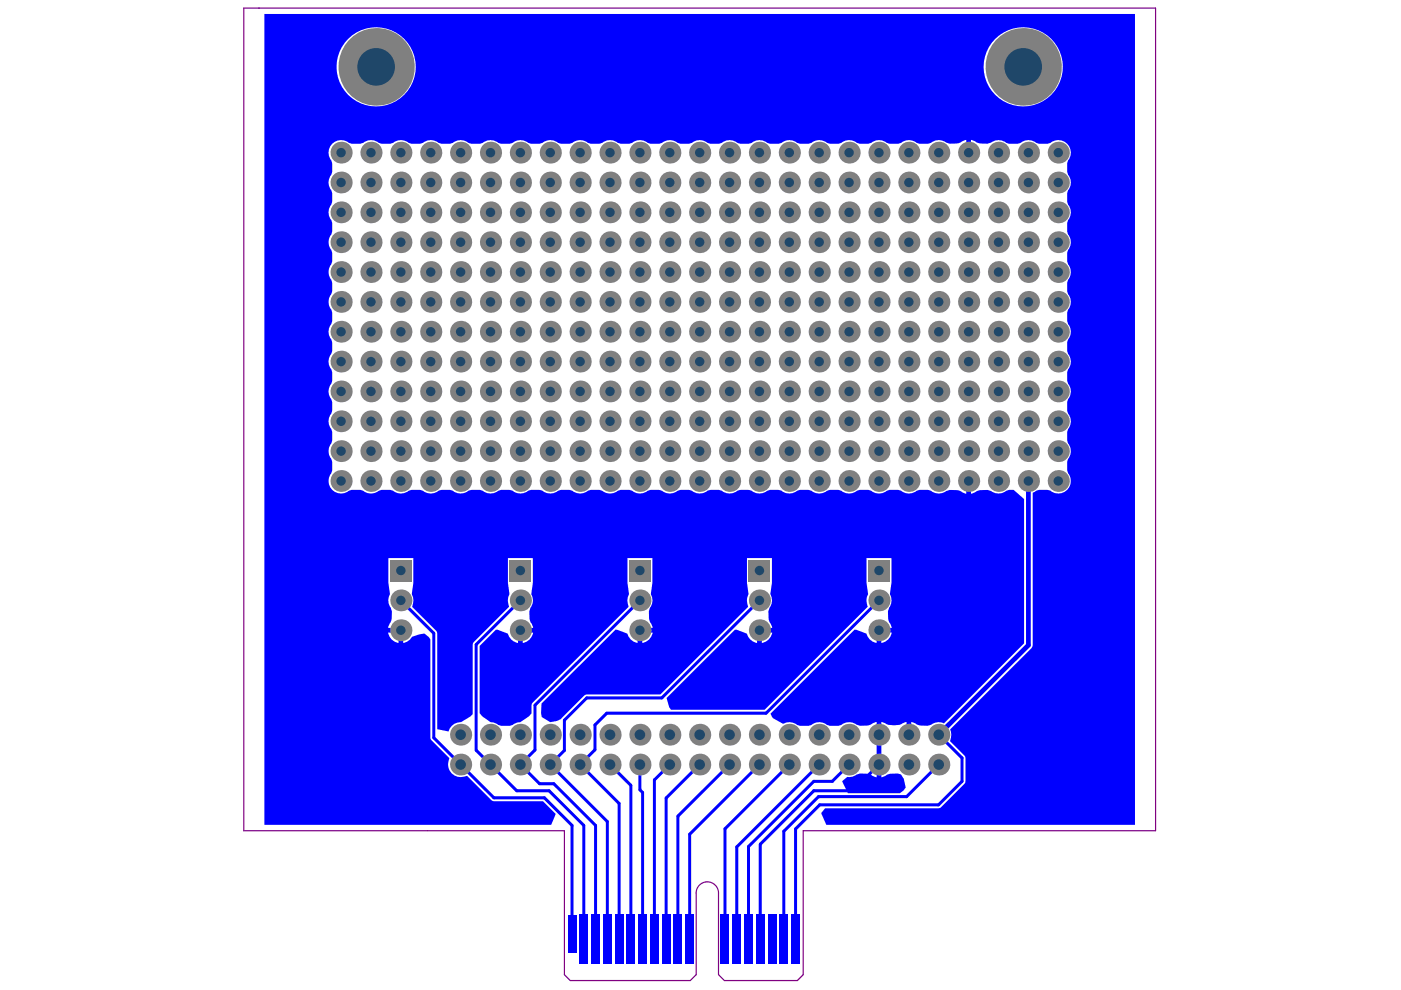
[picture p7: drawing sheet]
<svg xmlns="http://www.w3.org/2000/svg" width="297mm" height="210mm" viewBox="0 0 297 210" stroke-linecap="round" stroke-linejoin="round" font-family="sans-serif">
<g fill="#00f">
<path d="M178.7 165.5l.9-.8a2.4 2.4 0 0 0 2-.5 4.3 4.3 0 0 1 4 .6h.3v-2.7h1v2.7l.8-.3a3.4 3.4 0 0 1 3.3-.3l.6 1 .4 1.8-.4 .6-.8 .6h-11l-1.2-2.5z"/>
<path d="M56.1 3h184.5v171.9h-65.4l-1.1-2.5 .8-1h24.1l.5-.2 4.5-4.5a1.51 1.51 0 0 0 .7-1.8l-.1-4.5-3.2-3.2a3.5 3.5 0 0 0 .1-2.6l16.1-16.1a2.64 2.64 0 0 0 1.4-3.2v-30.8a3.9 3.9 0 0 1 3.7-.4 2.64 2.64 0 0 0 3.6-.2 2.64 2.64 0 0 0 .2-3.6 4.2 4.2 0 0 1 .5-4 2.54 2.54 0 0 0-.5-2.3 4.2 4.2 0 0 1 .5-4 2.54 2.54 0 0 0-.5-2.3 4.2 4.2 0 0 1 .5-4 2.54 2.54 0 0 0-.5-2.3 4.2 4.2 0 0 1 .5-4 2.54 2.54 0 0 0-.5-2.4 4.2 4.2 0 0 1 .5-4 2.54 2.54 0 0 0-.5-2.3 4.2 4.2 0 0 1 .5-4 2.54 2.54 0 0 0-.5-2.3 4.2 4.2 0 0 1 .5-4 2.54 2.54 0 0 0-.5-2.4 4.2 4.2 0 0 1 .5-4 2.54 2.54 0 0 0-.5-2.3 4.2 4.2 0 0 1 .5-4 2.54 2.54 0 0 0-.5-2.3 4.2 4.2 0 0 1 .5-4 2.54 2.54 0 0 0-.5-2.3 4.2 4.2 0 0 1 .5-4 2.65 2.65 0 0 0-1.2-3 2.65 2.65 0 0 0-3.1 .2 4.3 4.3 0 0 1-4-.5 2.55 2.55 0 0 0-2.3 .5 4.3 4.3 0 0 1-4-.5 2.54 2.54 0 0 0-2.2 .4 4.3 4.3 0 0 1-4.1-.5h-.2v2.7h-1v-2.7l-.9 .3a3.8 3.8 0 0 1-4.3-.2 2.55 2.55 0 0 0-2.3 .5 4.3 4.3 0 0 1-4-.5 2.55 2.55 0 0 0-2.3 .5 4.3 4.3 0 0 1-4-.5 2.55 2.55 0 0 0-2.4 .5 4.3 4.3 0 0 1-4-.5 2.55 2.55 0 0 0-2.3 .5 4.3 4.3 0 0 1-4-.5 2.55 2.55 0 0 0-2.3 .5 4.3 4.3 0 0 1-4.1-.5 2.55 2.55 0 0 0-2.3 .5 4.3 4.3 0 0 1-4-.5 2.55 2.55 0 0 0-2.3 .5 4.3 4.3 0 0 1-4-.5 2.55 2.55 0 0 0-2.4 .5 4.3 4.3 0 0 1-4-.5 2.55 2.55 0 0 0-2.3 .5 4.3 4.3 0 0 1-4-.5 2.55 2.55 0 0 0-2.3 .5 4.3 4.3 0 0 1-4-.5 2.55 2.55 0 0 0-2.4 .5 4.3 4.3 0 0 1-4-.5 2.55 2.55 0 0 0-2.3 .5 4.3 4.3 0 0 1-4-.5 2.55 2.55 0 0 0-2.3 .5 4.3 4.3 0 0 1-4-.5 2.55 2.55 0 0 0-2.4 .5 4.3 4.3 0 0 1-4-.5 2.55 2.55 0 0 0-2.3 .5 4.3 4.3 0 0 1-4-.5 2.55 2.55 0 0 0-2.3 .5 4.3 4.3 0 0 1-4-.5 2.55 2.55 0 0 0-2.4 .5 4.3 4.3 0 0 1-4-.5 2.55 2.55 0 0 0-2.3 .5 4.3 4.3 0 0 1-4-.5 2.55 2.55 0 0 0-2.3 .5 4.3 4.3 0 0 1-4.1-.5 2.55 2.55 0 0 0-2.3 .5 4.3 4.3 0 0 1-4-.5 2.65 2.65 0 0 0-2.9 1.1 2.65 2.65 0 0 0 .1 3.1 4.3 4.3 0 0 1-.5 4 2.55 2.55 0 0 0 .5 2.3 4.3 4.3 0 0 1-.5 4 2.55 2.55 0 0 0 .5 2.4 4.3 4.3 0 0 1-.5 4 2.55 2.55 0 0 0 .5 2.3 4.3 4.3 0 0 1-.5 4 2.55 2.55 0 0 0 .5 2.3 4.3 4.3 0 0 1-.5 4 2.55 2.55 0 0 0 .5 2.3 4.3 4.3 0 0 1-.5 4 2.55 2.55 0 0 0 .5 2.4 4.3 4.3 0 0 1-.5 4 2.55 2.55 0 0 0 .5 2.3 4.3 4.3 0 0 1-.5 4 2.55 2.55 0 0 0 .5 2.3 4.3 4.3 0 0 1-.5 4 2.55 2.55 0 0 0 .5 2.4 4.3 4.3 0 0 1-.5 4 2.55 2.55 0 0 0 .5 2.3 4.3 4.3 0 0 1-.5 4 2.65 2.65 0 0 0 1.1 2.9 2.65 2.65 0 0 0 3.2-.1 4.3 4.3 0 0 1 4 .5 2.55 2.55 0 0 0 2.3-.5 4.3 4.3 0 0 1 4 .5 2.55 2.55 0 0 0 2.3-.5 4.3 4.3 0 0 1 4 .5 2.55 2.55 0 0 0 2.4-.5 4.3 4.3 0 0 1 4 .5 2.55 2.55 0 0 0 2.3-.5 4.3 4.3 0 0 1 4 .5 2.55 2.55 0 0 0 2.3-.5 4.3 4.3 0 0 1 4 .5 2.55 2.55 0 0 0 2.4-.5 4.3 4.3 0 0 1 4 .5 2.55 2.55 0 0 0 2.3-.5 4.3 4.3 0 0 1 4 .5 2.55 2.55 0 0 0 2.3-.5 4.3 4.3 0 0 1 4 .5 2.55 2.55 0 0 0 2.4-.5 4.3 4.3 0 0 1 4 .5 2.55 2.55 0 0 0 2.3-.5 4.3 4.3 0 0 1 4 .5 2.55 2.55 0 0 0 2.3-.5 4.3 4.3 0 0 1 4.1 .5 2.55 2.55 0 0 0 2.3-.5 4.3 4.3 0 0 1 4 .5 2.55 2.55 0 0 0 2.3-.5 4.3 4.3 0 0 1 4 .5 2.55 2.55 0 0 0 2.4-.5 4.3 4.3 0 0 1 4 .5 2.55 2.55 0 0 0 2.3-.5 4.3 4.3 0 0 1 4 .5 2.55 2.55 0 0 0 2.3-.5 4.3 4.3 0 0 1 4 .5 2.55 2.55 0 0 0 2.4-.5 4.3 4.3 0 0 1 4 .5 2.55 2.55 0 0 0 2.3-.5 4.3 4.3 0 0 1 4 .5 2.55 2.55 0 0 0 2.3-.5 4.3 4.3 0 0 1 4 .5 2.54 2.54 0 0 0 2.3-.5 4.3 4.3 0 0 1 4.1 .6h.2v-2.7h1v2.7l.9-.3a3.8 3.8 0 0 1 4.2 .2 2.55 2.55 0 0 0 2.3-.5l.7-.2h.9l2.2 1.9v30.6l-17 17-.5-.2a2.46 2.46 0 0 0-2.1 .4 4.3 4.3 0 0 1-4.1-.5h-.2v2.7h-1v-2.7l-1.5 .6-1.2 .1-1.2-.1-1.4-.6v2.7h-1v-2.7h-.3a4.4 4.4 0 0 1-4.9 .1 2.55 2.55 0 0 0-2.3 .5 4.3 4.3 0 0 1-4-.5 2.55 2.55 0 0 0-2.3 .5 4.3 4.3 0 0 1-4.1-.5h-1.3l-.7 .3-2.1-1.2-.5-1 17.8-17.8 2.5 .8a2.71 2.71 0 0 0 2.2 2v-2.7h.5v-.5h2.7l-.3-.9a3.8 3.8 0 0 1 .1-4.2v-1.4l-.2-.6 .3-2.4v-5.3h-5.3v5.3l.4 2.4a3.1 3.1 0 0 0-.1 2.7l-21.9 21.8h-19.8l-.4-.6-.6-1.9 14.5-14.5 2.5 .8 .3 .7a2.64 2.64 0 0 0 1.9 1.3v-2.7h.5v-.5h2.7l-.3-.9a3.8 3.8 0 0 1 .2-4.2l.1-.7-.4-1.3 .4-2.4v-5.3h-5.3v5.3l.3 2.4a3.1 3.1 0 0 0-.1 2.7l-18.6 18.5h-14.9a1.49 1.49 0 0 0-1.7 .8l-4.3 4.2a3.6 3.6 0 0 1-2.5 .9l-1.7-1.1-.2-.8 .1-2 15.7-15.7 2.5 .8 .3 .7a2.64 2.64 0 0 0 1.9 1.3v-2.7h.5v-.5h2.7l-.3-.9a3.8 3.8 0 0 1 .2-4.2v-.7l-.3-1.3 .3-2.4v-5.3h-5.3v5.3l.4 2.4a3.1 3.1 0 0 0-.1 2.7l-20.4 20.3-.2 .5v1.7l-.5 .7-1.9 1.2-.7 .1a4.3 4.3 0 0 1-4.9 0l-.7-.1-1.8-1.2-.5-.7v-14.2l3.4-3.5 2.6 .8a2.71 2.71 0 0 0 2.1 2v-2.7h.5v-.5h2.7l-.3-.9a3.8 3.8 0 0 1 .2-4.2v-1.4l-.3-.6 .4-2.4v-5.3h-5.3v5.3l.3 2.4a3.1 3.1 0 0 0-.1 2.7l-7.6 7.7-.1 15-.5 .5-2 1.2a2.64 2.64 0 0 0-2.6 2l-2.4-.5-.1-20.6-5.2-5.3 .2-.7a2.67 2.67 0 0 0-.3-2l.3-2.4v-5.3h-5.3v5.3l.4 2.4-.3 .6a2.53 2.53 0 0 0 .4 2.2 4.3 4.3 0 0 1-.5 4.1v.2h2.7v.5h.5v2.7l.9-.3 1-1 2.6-.7 .9 .8 .3 .4v20.9a1.19 1.19 0 0 0 .7 1l3.4 3.3-.2 .7a2.74 2.74 0 0 0 1 2.8 2.74 2.74 0 0 0 2.9 .3l5.4 5.3 10.7 .1 2.7 2.7-.9 2.3h-60.8zM208.5 14.2a8.4 8.4 0 0 0 16.8 0 8.4 8.4 0 0 0-16.8 0zM71.4 14.2a8.4 8.4 0 0 0 16.7 0 8.4 8.4 0 0 0-16.7 0zM82.3 134.1a2.66 2.66 0 0 0 2.2 2.2v-2.2zM186.9 134.1v2.2a2.66 2.66 0 0 0 2.2-2.2zM161.5 134.1v2.2a2.66 2.66 0 0 0 2.2-2.2zM136.2 134.1v2.2a2.66 2.66 0 0 0 2.2-2.2zM110.8 134.1v2.2a2.66 2.66 0 0 0 2.2-2.2z"/>
</g>
<g fill="none" stroke="#00f" stroke-width=".64">
<path d="M85 127.3l7 7v22.1l12.7 12.8h10.7l5.9 5.8v22.9M110.3 127.3l-9.3 9.4v22.4l8.6 8.6h6.8l7.4 7.3v24.2M135.7 127.3l-22.3 22.2v9.5l-3.1 3.1 4.1 4.1h3l8.9 8.8v24.2M161 127.3l-20.7 20.7h-15.9l-4.7 4.7v6.4l-3 3 12.1 12.1v25M186.4 127.3l-24 23.9h-33.8l-2.5 2.5v5.3l-3.1 3.1 8.3 8.3v28.8M199 155.8l5 4.9v5l-5 5h-25.2l-5.1 5.1v23.4M129.3 162.1l4.5 4.4v32.7M135.7 162.1v5.4l.5 .5v31.2M142 162.1l-3.3 3.3v33.8M148.3 162.1l-7.1 7.1v30M154.7 162.1l-11 10.9v26.2M161 162.1l-14.8 14.8v22.3"/>
<path d="M167.4 162.1l-13.7 13.6v23.5M173.7 162.1l-17.5 17.5v19.6M180 162.1l-3.5 3.6h-4l-13.8 13.8v19.7M186.4 162.1l-5.6 5.6h-8.3l-11.3 11.3v20.2M199 162.1l-6.8 6.8h-18.7l-7.3 7.4v22.9"/>
</g>
<path d="M218 102v34.8l-19 19M186.4 155.8v6.3" fill="none" stroke="#00f" stroke-width="1"/>
<circle cx="72.3" cy="95.7" r="2.28" fill="#808080"/>
<circle cx="72.3" cy="95.7" r="1" fill="#1f4769"/>
<circle cx="78.7" cy="95.7" r="2.28" fill="#808080"/>
<circle cx="78.7" cy="95.7" r="1" fill="#1f4769"/>
<circle cx="78.7" cy="102" r="2.28" fill="#808080"/>
<circle cx="78.7" cy="102" r="1" fill="#1f4769"/>
<circle cx="72.3" cy="102" r="2.28" fill="#808080"/>
<circle cx="72.3" cy="102" r="1" fill="#1f4769"/>
<circle cx="72.3" cy="83" r="2.28" fill="#808080"/>
<circle cx="72.3" cy="83" r="1" fill="#1f4769"/>
<circle cx="78.7" cy="83" r="2.28" fill="#808080"/>
<circle cx="78.7" cy="83" r="1" fill="#1f4769"/>
<circle cx="78.7" cy="76.7" r="2.28" fill="#808080"/>
<circle cx="78.7" cy="76.7" r="1" fill="#1f4769"/>
<circle cx="72.3" cy="76.7" r="2.28" fill="#808080"/>
<circle cx="72.3" cy="76.7" r="1" fill="#1f4769"/>
<circle cx="72.3" cy="64" r="2.28" fill="#808080"/>
<circle cx="72.3" cy="64" r="1" fill="#1f4769"/>
<circle cx="78.7" cy="64" r="2.28" fill="#808080"/>
<circle cx="78.7" cy="64" r="1" fill="#1f4769"/>
<circle cx="78.7" cy="57.7" r="2.28" fill="#808080"/>
<circle cx="78.7" cy="57.7" r="1" fill="#1f4769"/>
<circle cx="72.3" cy="57.7" r="2.28" fill="#808080"/>
<circle cx="72.3" cy="57.7" r="1" fill="#1f4769"/>
<circle cx="72.3" cy="38.7" r="2.28" fill="#808080"/>
<circle cx="72.3" cy="38.7" r="1" fill="#1f4769"/>
<circle cx="78.7" cy="38.7" r="2.28" fill="#808080"/>
<circle cx="78.7" cy="38.7" r="1" fill="#1f4769"/>
<circle cx="78.7" cy="45" r="2.28" fill="#808080"/>
<circle cx="78.7" cy="45" r="1" fill="#1f4769"/>
<circle cx="72.3" cy="45" r="2.28" fill="#808080"/>
<circle cx="72.3" cy="45" r="1" fill="#1f4769"/>
<circle cx="97.7" cy="162.1" r="2.28" fill="#808080"/>
<circle cx="97.7" cy="162.1" r="1.12" fill="#1f4769"/>
<circle cx="97.7" cy="155.8" r="2.28" fill="#808080"/>
<circle cx="97.7" cy="155.8" r="1.12" fill="#1f4769"/>
<circle cx="97.7" cy="95.7" r="2.28" fill="#808080"/>
<circle cx="97.7" cy="95.7" r="1" fill="#1f4769"/>
<circle cx="91.3" cy="95.7" r="2.28" fill="#808080"/>
<circle cx="91.3" cy="95.7" r="1" fill="#1f4769"/>
<circle cx="91.3" cy="102" r="2.28" fill="#808080"/>
<circle cx="91.3" cy="102" r="1" fill="#1f4769"/>
<circle cx="97.7" cy="102" r="2.28" fill="#808080"/>
<circle cx="97.7" cy="102" r="1" fill="#1f4769"/>
<circle cx="91.3" cy="83" r="2.28" fill="#808080"/>
<circle cx="91.3" cy="83" r="1" fill="#1f4769"/>
<circle cx="97.7" cy="83" r="2.28" fill="#808080"/>
<circle cx="97.7" cy="83" r="1" fill="#1f4769"/>
<circle cx="97.7" cy="76.7" r="2.28" fill="#808080"/>
<circle cx="97.7" cy="76.7" r="1" fill="#1f4769"/>
<circle cx="91.3" cy="76.7" r="2.28" fill="#808080"/>
<circle cx="91.3" cy="76.7" r="1" fill="#1f4769"/>
<circle cx="91.3" cy="64" r="2.28" fill="#808080"/>
<circle cx="91.3" cy="64" r="1" fill="#1f4769"/>
<circle cx="97.7" cy="64" r="2.28" fill="#808080"/>
<circle cx="97.7" cy="64" r="1" fill="#1f4769"/>
<circle cx="97.7" cy="57.7" r="2.28" fill="#808080"/>
<circle cx="97.7" cy="57.7" r="1" fill="#1f4769"/>
<circle cx="91.3" cy="57.7" r="2.28" fill="#808080"/>
<circle cx="91.3" cy="57.7" r="1" fill="#1f4769"/>
<circle cx="91.3" cy="38.7" r="2.28" fill="#808080"/>
<circle cx="91.3" cy="38.7" r="1" fill="#1f4769"/>
<circle cx="97.7" cy="38.7" r="2.28" fill="#808080"/>
<circle cx="97.7" cy="38.7" r="1" fill="#1f4769"/>
<circle cx="97.7" cy="45" r="2.28" fill="#808080"/>
<circle cx="97.7" cy="45" r="1" fill="#1f4769"/>
<circle cx="91.3" cy="45" r="2.28" fill="#808080"/>
<circle cx="91.3" cy="45" r="1" fill="#1f4769"/>
<circle cx="110.3" cy="162.1" r="2.28" fill="#808080"/>
<circle cx="110.3" cy="162.1" r="1.12" fill="#1f4769"/>
<circle cx="110.3" cy="155.8" r="2.28" fill="#808080"/>
<circle cx="110.3" cy="155.8" r="1.12" fill="#1f4769"/>
<circle cx="116.7" cy="162.1" r="2.28" fill="#808080"/>
<circle cx="116.7" cy="162.1" r="1.12" fill="#1f4769"/>
<circle cx="116.7" cy="155.8" r="2.28" fill="#808080"/>
<circle cx="116.7" cy="155.8" r="1.12" fill="#1f4769"/>
<path d="M108.1 118.7h4.5v4.5h-4.5z" fill-rule="evenodd" fill="#808080"/>
<circle cx="110.3" cy="121" r="1" fill="#1f4769"/>
<circle cx="116.7" cy="95.7" r="2.28" fill="#808080"/>
<circle cx="116.7" cy="95.7" r="1" fill="#1f4769"/>
<circle cx="110.3" cy="95.7" r="2.28" fill="#808080"/>
<circle cx="110.3" cy="95.7" r="1" fill="#1f4769"/>
<circle cx="110.3" cy="102" r="2.28" fill="#808080"/>
<circle cx="110.3" cy="102" r="1" fill="#1f4769"/>
<circle cx="116.7" cy="102" r="2.28" fill="#808080"/>
<circle cx="116.7" cy="102" r="1" fill="#1f4769"/>
<circle cx="110.3" cy="83" r="2.28" fill="#808080"/>
<circle cx="110.3" cy="83" r="1" fill="#1f4769"/>
<circle cx="116.7" cy="83" r="2.28" fill="#808080"/>
<circle cx="116.7" cy="83" r="1" fill="#1f4769"/>
<circle cx="116.7" cy="76.7" r="2.28" fill="#808080"/>
<circle cx="116.7" cy="76.7" r="1" fill="#1f4769"/>
<circle cx="110.3" cy="76.7" r="2.28" fill="#808080"/>
<circle cx="110.3" cy="76.7" r="1" fill="#1f4769"/>
<circle cx="110.3" cy="64" r="2.28" fill="#808080"/>
<circle cx="110.3" cy="64" r="1" fill="#1f4769"/>
<circle cx="116.7" cy="64" r="2.28" fill="#808080"/>
<circle cx="116.7" cy="64" r="1" fill="#1f4769"/>
<circle cx="116.7" cy="57.7" r="2.28" fill="#808080"/>
<circle cx="116.7" cy="57.7" r="1" fill="#1f4769"/>
<circle cx="110.3" cy="57.7" r="2.28" fill="#808080"/>
<circle cx="110.3" cy="57.7" r="1" fill="#1f4769"/>
<circle cx="116.7" cy="38.7" r="2.28" fill="#808080"/>
<circle cx="116.7" cy="38.7" r="1" fill="#1f4769"/>
<circle cx="110.3" cy="38.7" r="2.28" fill="#808080"/>
<circle cx="110.3" cy="38.7" r="1" fill="#1f4769"/>
<circle cx="116.7" cy="45" r="2.28" fill="#808080"/>
<circle cx="116.7" cy="45" r="1" fill="#1f4769"/>
<circle cx="110.3" cy="45" r="2.28" fill="#808080"/>
<circle cx="110.3" cy="45" r="1" fill="#1f4769"/>
<circle cx="129.3" cy="162.1" r="2.28" fill="#808080"/>
<circle cx="129.3" cy="162.1" r="1.12" fill="#1f4769"/>
<circle cx="129.3" cy="155.8" r="2.28" fill="#808080"/>
<circle cx="129.3" cy="155.8" r="1.12" fill="#1f4769"/>
<circle cx="135.7" cy="162.1" r="2.28" fill="#808080"/>
<circle cx="135.7" cy="162.1" r="1.12" fill="#1f4769"/>
<circle cx="135.7" cy="155.8" r="2.28" fill="#808080"/>
<circle cx="135.7" cy="155.8" r="1.12" fill="#1f4769"/>
<circle cx="142" cy="162.1" r="2.28" fill="#808080"/>
<circle cx="142" cy="162.1" r="1.12" fill="#1f4769"/>
<circle cx="142" cy="155.8" r="2.28" fill="#808080"/>
<circle cx="142" cy="155.8" r="1.12" fill="#1f4769"/>
<path d="M133.4 118.7h4.5v4.5h-4.5z" fill-rule="evenodd" fill="#808080"/>
<circle cx="135.7" cy="121" r="1" fill="#1f4769"/>
<circle cx="142" cy="95.7" r="2.28" fill="#808080"/>
<circle cx="142" cy="95.7" r="1" fill="#1f4769"/>
<circle cx="135.7" cy="95.7" r="2.28" fill="#808080"/>
<circle cx="135.7" cy="95.7" r="1" fill="#1f4769"/>
<circle cx="129.3" cy="95.7" r="2.28" fill="#808080"/>
<circle cx="129.3" cy="95.7" r="1" fill="#1f4769"/>
<circle cx="129.3" cy="102" r="2.28" fill="#808080"/>
<circle cx="129.3" cy="102" r="1" fill="#1f4769"/>
<circle cx="135.7" cy="102" r="2.28" fill="#808080"/>
<circle cx="135.7" cy="102" r="1" fill="#1f4769"/>
<circle cx="142" cy="102" r="2.28" fill="#808080"/>
<circle cx="142" cy="102" r="1" fill="#1f4769"/>
<circle cx="129.3" cy="83" r="2.28" fill="#808080"/>
<circle cx="129.3" cy="83" r="1" fill="#1f4769"/>
<circle cx="135.7" cy="83" r="2.28" fill="#808080"/>
<circle cx="135.7" cy="83" r="1" fill="#1f4769"/>
<circle cx="142" cy="83" r="2.28" fill="#808080"/>
<circle cx="142" cy="83" r="1" fill="#1f4769"/>
<circle cx="142" cy="76.7" r="2.28" fill="#808080"/>
<circle cx="142" cy="76.7" r="1" fill="#1f4769"/>
<circle cx="135.7" cy="76.7" r="2.28" fill="#808080"/>
<circle cx="135.7" cy="76.7" r="1" fill="#1f4769"/>
<circle cx="129.3" cy="76.7" r="2.28" fill="#808080"/>
<circle cx="129.3" cy="76.7" r="1" fill="#1f4769"/>
<circle cx="129.3" cy="64" r="2.28" fill="#808080"/>
<circle cx="129.3" cy="64" r="1" fill="#1f4769"/>
<circle cx="135.7" cy="64" r="2.28" fill="#808080"/>
<circle cx="135.7" cy="64" r="1" fill="#1f4769"/>
<circle cx="142" cy="64" r="2.28" fill="#808080"/>
<circle cx="142" cy="64" r="1" fill="#1f4769"/>
<circle cx="142" cy="57.7" r="2.28" fill="#808080"/>
<circle cx="142" cy="57.7" r="1" fill="#1f4769"/>
<circle cx="135.7" cy="57.7" r="2.28" fill="#808080"/>
<circle cx="135.7" cy="57.7" r="1" fill="#1f4769"/>
<circle cx="129.3" cy="57.7" r="2.28" fill="#808080"/>
<circle cx="129.3" cy="57.7" r="1" fill="#1f4769"/>
<circle cx="142" cy="38.7" r="2.28" fill="#808080"/>
<circle cx="142" cy="38.7" r="1" fill="#1f4769"/>
<circle cx="135.7" cy="38.7" r="2.28" fill="#808080"/>
<circle cx="135.7" cy="38.7" r="1" fill="#1f4769"/>
<circle cx="129.3" cy="38.7" r="2.28" fill="#808080"/>
<circle cx="129.3" cy="38.7" r="1" fill="#1f4769"/>
<circle cx="142" cy="45" r="2.28" fill="#808080"/>
<circle cx="142" cy="45" r="1" fill="#1f4769"/>
<circle cx="135.7" cy="45" r="2.28" fill="#808080"/>
<circle cx="135.7" cy="45" r="1" fill="#1f4769"/>
<circle cx="129.3" cy="45" r="2.28" fill="#808080"/>
<circle cx="129.3" cy="45" r="1" fill="#1f4769"/>
<circle cx="154.7" cy="162.1" r="2.28" fill="#808080"/>
<circle cx="154.7" cy="162.1" r="1.12" fill="#1f4769"/>
<circle cx="154.7" cy="155.8" r="2.28" fill="#808080"/>
<circle cx="154.7" cy="155.8" r="1.12" fill="#1f4769"/>
<circle cx="161" cy="162.1" r="2.28" fill="#808080"/>
<circle cx="161" cy="162.1" r="1.12" fill="#1f4769"/>
<circle cx="161" cy="155.8" r="2.28" fill="#808080"/>
<circle cx="161" cy="155.8" r="1.12" fill="#1f4769"/>
<path d="M158.8 118.7h4.5v4.5h-4.5z" fill-rule="evenodd" fill="#808080"/>
<circle cx="161" cy="121" r="1" fill="#1f4769"/>
<circle cx="161" cy="95.7" r="2.28" fill="#808080"/>
<circle cx="161" cy="95.7" r="1" fill="#1f4769"/>
<circle cx="154.7" cy="95.7" r="2.28" fill="#808080"/>
<circle cx="154.7" cy="95.7" r="1" fill="#1f4769"/>
<circle cx="154.7" cy="102" r="2.28" fill="#808080"/>
<circle cx="154.7" cy="102" r="1" fill="#1f4769"/>
<circle cx="161" cy="102" r="2.28" fill="#808080"/>
<circle cx="161" cy="102" r="1" fill="#1f4769"/>
<circle cx="154.7" cy="83" r="2.28" fill="#808080"/>
<circle cx="154.7" cy="83" r="1" fill="#1f4769"/>
<circle cx="161" cy="83" r="2.28" fill="#808080"/>
<circle cx="161" cy="83" r="1" fill="#1f4769"/>
<circle cx="161" cy="76.7" r="2.28" fill="#808080"/>
<circle cx="161" cy="76.7" r="1" fill="#1f4769"/>
<circle cx="154.7" cy="76.7" r="2.28" fill="#808080"/>
<circle cx="154.7" cy="76.7" r="1" fill="#1f4769"/>
<circle cx="154.7" cy="64" r="2.28" fill="#808080"/>
<circle cx="154.7" cy="64" r="1" fill="#1f4769"/>
<circle cx="161" cy="64" r="2.28" fill="#808080"/>
<circle cx="161" cy="64" r="1" fill="#1f4769"/>
<circle cx="161" cy="57.7" r="2.28" fill="#808080"/>
<circle cx="161" cy="57.7" r="1" fill="#1f4769"/>
<circle cx="154.7" cy="57.7" r="2.28" fill="#808080"/>
<circle cx="154.7" cy="57.7" r="1" fill="#1f4769"/>
<circle cx="161" cy="38.7" r="2.28" fill="#808080"/>
<circle cx="161" cy="38.7" r="1" fill="#1f4769"/>
<circle cx="154.7" cy="38.7" r="2.28" fill="#808080"/>
<circle cx="154.7" cy="38.7" r="1" fill="#1f4769"/>
<circle cx="161" cy="45" r="2.28" fill="#808080"/>
<circle cx="161" cy="45" r="1" fill="#1f4769"/>
<circle cx="154.7" cy="45" r="2.28" fill="#808080"/>
<circle cx="154.7" cy="45" r="1" fill="#1f4769"/>
<circle cx="173.7" cy="162.1" r="2.28" fill="#808080"/>
<circle cx="173.7" cy="162.1" r="1.12" fill="#1f4769"/>
<circle cx="173.7" cy="155.8" r="2.28" fill="#808080"/>
<circle cx="173.7" cy="155.8" r="1.12" fill="#1f4769"/>
<circle cx="180" cy="162.1" r="2.28" fill="#808080"/>
<circle cx="180" cy="162.1" r="1.12" fill="#1f4769"/>
<circle cx="180" cy="155.8" r="2.28" fill="#808080"/>
<circle cx="180" cy="155.8" r="1.12" fill="#1f4769"/>
<circle cx="173.7" cy="95.7" r="2.28" fill="#808080"/>
<circle cx="173.7" cy="95.7" r="1" fill="#1f4769"/>
<circle cx="180" cy="95.7" r="2.28" fill="#808080"/>
<circle cx="180" cy="95.7" r="1" fill="#1f4769"/>
<circle cx="180" cy="102" r="2.28" fill="#808080"/>
<circle cx="180" cy="102" r="1" fill="#1f4769"/>
<circle cx="173.7" cy="102" r="2.28" fill="#808080"/>
<circle cx="173.7" cy="102" r="1" fill="#1f4769"/>
<circle cx="173.7" cy="83" r="2.28" fill="#808080"/>
<circle cx="173.7" cy="83" r="1" fill="#1f4769"/>
<circle cx="180" cy="83" r="2.28" fill="#808080"/>
<circle cx="180" cy="83" r="1" fill="#1f4769"/>
<circle cx="180" cy="76.7" r="2.28" fill="#808080"/>
<circle cx="180" cy="76.7" r="1" fill="#1f4769"/>
<circle cx="173.7" cy="76.7" r="2.28" fill="#808080"/>
<circle cx="173.7" cy="76.7" r="1" fill="#1f4769"/>
<circle cx="173.7" cy="64" r="2.28" fill="#808080"/>
<circle cx="173.7" cy="64" r="1" fill="#1f4769"/>
<circle cx="180" cy="64" r="2.28" fill="#808080"/>
<circle cx="180" cy="64" r="1" fill="#1f4769"/>
<circle cx="180" cy="57.7" r="2.28" fill="#808080"/>
<circle cx="180" cy="57.7" r="1" fill="#1f4769"/>
<circle cx="173.7" cy="57.7" r="2.28" fill="#808080"/>
<circle cx="173.7" cy="57.7" r="1" fill="#1f4769"/>
<circle cx="180" cy="38.7" r="2.28" fill="#808080"/>
<circle cx="180" cy="38.7" r="1" fill="#1f4769"/>
<circle cx="173.7" cy="38.7" r="2.28" fill="#808080"/>
<circle cx="173.7" cy="38.7" r="1" fill="#1f4769"/>
<circle cx="180" cy="45" r="2.28" fill="#808080"/>
<circle cx="180" cy="45" r="1" fill="#1f4769"/>
<circle cx="173.7" cy="45" r="2.28" fill="#808080"/>
<circle cx="173.7" cy="45" r="1" fill="#1f4769"/>
<circle cx="192.7" cy="162.1" r="2.28" fill="#808080"/>
<circle cx="192.7" cy="162.1" r="1.12" fill="#1f4769"/>
<circle cx="192.7" cy="155.8" r="2.28" fill="#808080"/>
<circle cx="192.7" cy="155.8" r="1.12" fill="#1f4769"/>
<circle cx="199" cy="162.1" r="2.28" fill="#808080"/>
<circle cx="199" cy="162.1" r="1.12" fill="#1f4769"/>
<circle cx="199" cy="155.8" r="2.28" fill="#808080"/>
<circle cx="199" cy="155.8" r="1.12" fill="#1f4769"/>
<circle cx="192.7" cy="95.7" r="2.28" fill="#808080"/>
<circle cx="192.7" cy="95.7" r="1" fill="#1f4769"/>
<circle cx="199" cy="95.7" r="2.28" fill="#808080"/>
<circle cx="199" cy="95.7" r="1" fill="#1f4769"/>
<circle cx="199" cy="102" r="2.28" fill="#808080"/>
<circle cx="199" cy="102" r="1" fill="#1f4769"/>
<circle cx="192.7" cy="102" r="2.28" fill="#808080"/>
<circle cx="192.7" cy="102" r="1" fill="#1f4769"/>
<circle cx="192.7" cy="83" r="2.28" fill="#808080"/>
<circle cx="192.7" cy="83" r="1" fill="#1f4769"/>
<circle cx="199" cy="83" r="2.28" fill="#808080"/>
<circle cx="199" cy="83" r="1" fill="#1f4769"/>
<circle cx="199" cy="76.7" r="2.28" fill="#808080"/>
<circle cx="199" cy="76.7" r="1" fill="#1f4769"/>
<circle cx="192.7" cy="76.7" r="2.28" fill="#808080"/>
<circle cx="192.7" cy="76.7" r="1" fill="#1f4769"/>
<circle cx="192.7" cy="64" r="2.28" fill="#808080"/>
<circle cx="192.7" cy="64" r="1" fill="#1f4769"/>
<circle cx="199" cy="64" r="2.28" fill="#808080"/>
<circle cx="199" cy="64" r="1" fill="#1f4769"/>
<circle cx="199" cy="57.7" r="2.28" fill="#808080"/>
<circle cx="199" cy="57.7" r="1" fill="#1f4769"/>
<circle cx="192.7" cy="57.7" r="2.28" fill="#808080"/>
<circle cx="192.7" cy="57.7" r="1" fill="#1f4769"/>
<circle cx="199" cy="38.7" r="2.28" fill="#808080"/>
<circle cx="199" cy="38.7" r="1" fill="#1f4769"/>
<circle cx="192.7" cy="38.7" r="2.28" fill="#808080"/>
<circle cx="192.7" cy="38.7" r="1" fill="#1f4769"/>
<circle cx="199" cy="45" r="2.28" fill="#808080"/>
<circle cx="199" cy="45" r="1" fill="#1f4769"/>
<circle cx="192.7" cy="45" r="2.28" fill="#808080"/>
<circle cx="192.7" cy="45" r="1" fill="#1f4769"/>
<circle cx="218" cy="95.7" r="2.28" fill="#808080"/>
<circle cx="218" cy="95.7" r="1" fill="#1f4769"/>
<circle cx="218" cy="102" r="2.28" fill="#808080"/>
<circle cx="218" cy="102" r="1" fill="#1f4769"/>
<circle cx="211.7" cy="102" r="2.28" fill="#808080"/>
<circle cx="211.7" cy="102" r="1" fill="#1f4769"/>
<circle cx="211.7" cy="95.7" r="2.28" fill="#808080"/>
<circle cx="211.7" cy="95.7" r="1" fill="#1f4769"/>
<circle cx="218" cy="76.7" r="2.28" fill="#808080"/>
<circle cx="218" cy="76.7" r="1" fill="#1f4769"/>
<circle cx="218" cy="83" r="2.28" fill="#808080"/>
<circle cx="218" cy="83" r="1" fill="#1f4769"/>
<circle cx="211.7" cy="83" r="2.28" fill="#808080"/>
<circle cx="211.7" cy="83" r="1" fill="#1f4769"/>
<circle cx="211.7" cy="76.7" r="2.28" fill="#808080"/>
<circle cx="211.7" cy="76.7" r="1" fill="#1f4769"/>
<circle cx="218" cy="57.7" r="2.28" fill="#808080"/>
<circle cx="218" cy="57.7" r="1" fill="#1f4769"/>
<circle cx="218" cy="64" r="2.28" fill="#808080"/>
<circle cx="218" cy="64" r="1" fill="#1f4769"/>
<circle cx="211.7" cy="64" r="2.28" fill="#808080"/>
<circle cx="211.7" cy="64" r="1" fill="#1f4769"/>
<circle cx="211.7" cy="57.7" r="2.28" fill="#808080"/>
<circle cx="211.7" cy="57.7" r="1" fill="#1f4769"/>
<circle cx="218" cy="38.7" r="2.28" fill="#808080"/>
<circle cx="218" cy="38.7" r="1" fill="#1f4769"/>
<circle cx="218" cy="45" r="2.28" fill="#808080"/>
<circle cx="218" cy="45" r="1" fill="#1f4769"/>
<circle cx="211.7" cy="45" r="2.28" fill="#808080"/>
<circle cx="211.7" cy="45" r="1" fill="#1f4769"/>
<circle cx="211.7" cy="38.7" r="2.28" fill="#808080"/>
<circle cx="211.7" cy="38.7" r="1" fill="#1f4769"/>
<circle cx="72.3" cy="70.3" r="2.28" fill="#808080"/>
<circle cx="72.3" cy="70.3" r="1" fill="#1f4769"/>
<circle cx="78.7" cy="70.3" r="2.28" fill="#808080"/>
<circle cx="78.7" cy="70.3" r="1" fill="#1f4769"/>
<circle cx="78.7" cy="51.4" r="2.28" fill="#808080"/>
<circle cx="78.7" cy="51.4" r="1" fill="#1f4769"/>
<circle cx="72.3" cy="51.4" r="2.28" fill="#808080"/>
<circle cx="72.3" cy="51.4" r="1" fill="#1f4769"/>
<circle cx="72.3" cy="89.3" r="2.28" fill="#808080"/>
<circle cx="72.3" cy="89.3" r="1" fill="#1f4769"/>
<circle cx="78.7" cy="89.3" r="2.28" fill="#808080"/>
<circle cx="78.7" cy="89.3" r="1" fill="#1f4769"/>
<circle cx="78.7" cy="32.4" r="2.28" fill="#808080"/>
<circle cx="78.7" cy="32.4" r="1" fill="#1f4769"/>
<circle cx="72.3" cy="32.4" r="2.28" fill="#808080"/>
<circle cx="72.3" cy="32.4" r="1" fill="#1f4769"/>
<circle cx="91.3" cy="70.3" r="2.28" fill="#808080"/>
<circle cx="91.3" cy="70.3" r="1" fill="#1f4769"/>
<circle cx="97.7" cy="70.3" r="2.28" fill="#808080"/>
<circle cx="97.7" cy="70.3" r="1" fill="#1f4769"/>
<circle cx="97.7" cy="51.4" r="2.28" fill="#808080"/>
<circle cx="97.7" cy="51.4" r="1" fill="#1f4769"/>
<circle cx="91.3" cy="51.4" r="2.28" fill="#808080"/>
<circle cx="91.3" cy="51.4" r="1" fill="#1f4769"/>
<circle cx="91.3" cy="89.3" r="2.28" fill="#808080"/>
<circle cx="91.3" cy="89.3" r="1" fill="#1f4769"/>
<circle cx="97.7" cy="89.3" r="2.28" fill="#808080"/>
<circle cx="97.7" cy="89.3" r="1" fill="#1f4769"/>
<circle cx="97.7" cy="32.4" r="2.28" fill="#808080"/>
<circle cx="97.7" cy="32.4" r="1" fill="#1f4769"/>
<circle cx="91.3" cy="32.4" r="2.28" fill="#808080"/>
<circle cx="91.3" cy="32.4" r="1" fill="#1f4769"/>
<circle cx="110.3" cy="133.6" r="2.28" fill="#808080"/>
<circle cx="110.3" cy="133.6" r="1" fill="#1f4769"/>
<circle cx="110.3" cy="127.3" r="2.28" fill="#808080"/>
<circle cx="110.3" cy="127.3" r="1" fill="#1f4769"/>
<circle cx="110.3" cy="70.3" r="2.28" fill="#808080"/>
<circle cx="110.3" cy="70.3" r="1" fill="#1f4769"/>
<circle cx="116.7" cy="70.3" r="2.28" fill="#808080"/>
<circle cx="116.7" cy="70.3" r="1" fill="#1f4769"/>
<circle cx="116.7" cy="51.4" r="2.28" fill="#808080"/>
<circle cx="116.7" cy="51.4" r="1" fill="#1f4769"/>
<circle cx="110.3" cy="51.4" r="2.28" fill="#808080"/>
<circle cx="110.3" cy="51.4" r="1" fill="#1f4769"/>
<circle cx="110.3" cy="89.3" r="2.28" fill="#808080"/>
<circle cx="110.3" cy="89.3" r="1" fill="#1f4769"/>
<circle cx="116.7" cy="89.3" r="2.28" fill="#808080"/>
<circle cx="116.7" cy="89.3" r="1" fill="#1f4769"/>
<circle cx="110.3" cy="32.4" r="2.28" fill="#808080"/>
<circle cx="110.3" cy="32.4" r="1" fill="#1f4769"/>
<circle cx="116.7" cy="32.4" r="2.28" fill="#808080"/>
<circle cx="116.7" cy="32.4" r="1" fill="#1f4769"/>
<circle cx="135.7" cy="133.6" r="2.28" fill="#808080"/>
<circle cx="135.7" cy="133.6" r="1" fill="#1f4769"/>
<circle cx="135.7" cy="127.3" r="2.28" fill="#808080"/>
<circle cx="135.7" cy="127.3" r="1" fill="#1f4769"/>
<circle cx="129.3" cy="70.3" r="2.28" fill="#808080"/>
<circle cx="129.3" cy="70.3" r="1" fill="#1f4769"/>
<circle cx="135.7" cy="70.3" r="2.28" fill="#808080"/>
<circle cx="135.7" cy="70.3" r="1" fill="#1f4769"/>
<circle cx="142" cy="70.3" r="2.28" fill="#808080"/>
<circle cx="142" cy="70.3" r="1" fill="#1f4769"/>
<circle cx="142" cy="51.4" r="2.28" fill="#808080"/>
<circle cx="142" cy="51.4" r="1" fill="#1f4769"/>
<circle cx="135.7" cy="51.4" r="2.28" fill="#808080"/>
<circle cx="135.7" cy="51.4" r="1" fill="#1f4769"/>
<circle cx="129.3" cy="51.4" r="2.28" fill="#808080"/>
<circle cx="129.3" cy="51.4" r="1" fill="#1f4769"/>
<circle cx="129.3" cy="89.3" r="2.28" fill="#808080"/>
<circle cx="129.3" cy="89.3" r="1" fill="#1f4769"/>
<circle cx="135.7" cy="89.3" r="2.28" fill="#808080"/>
<circle cx="135.7" cy="89.3" r="1" fill="#1f4769"/>
<circle cx="142" cy="89.3" r="2.28" fill="#808080"/>
<circle cx="142" cy="89.3" r="1" fill="#1f4769"/>
<circle cx="129.3" cy="32.4" r="2.28" fill="#808080"/>
<circle cx="129.3" cy="32.4" r="1" fill="#1f4769"/>
<circle cx="135.7" cy="32.4" r="2.28" fill="#808080"/>
<circle cx="135.7" cy="32.4" r="1" fill="#1f4769"/>
<circle cx="142" cy="32.4" r="2.28" fill="#808080"/>
<circle cx="142" cy="32.4" r="1" fill="#1f4769"/>
<circle cx="161" cy="133.6" r="2.28" fill="#808080"/>
<circle cx="161" cy="133.6" r="1" fill="#1f4769"/>
<circle cx="161" cy="127.3" r="2.28" fill="#808080"/>
<circle cx="161" cy="127.3" r="1" fill="#1f4769"/>
<circle cx="154.7" cy="70.3" r="2.28" fill="#808080"/>
<circle cx="154.7" cy="70.3" r="1" fill="#1f4769"/>
<circle cx="161" cy="70.3" r="2.28" fill="#808080"/>
<circle cx="161" cy="70.3" r="1" fill="#1f4769"/>
<circle cx="161" cy="51.4" r="2.28" fill="#808080"/>
<circle cx="161" cy="51.4" r="1" fill="#1f4769"/>
<circle cx="154.7" cy="51.4" r="2.28" fill="#808080"/>
<circle cx="154.7" cy="51.4" r="1" fill="#1f4769"/>
<circle cx="154.7" cy="89.3" r="2.28" fill="#808080"/>
<circle cx="154.7" cy="89.3" r="1" fill="#1f4769"/>
<circle cx="161" cy="89.3" r="2.28" fill="#808080"/>
<circle cx="161" cy="89.3" r="1" fill="#1f4769"/>
<circle cx="154.7" cy="32.4" r="2.28" fill="#808080"/>
<circle cx="154.7" cy="32.4" r="1" fill="#1f4769"/>
<circle cx="161" cy="32.4" r="2.28" fill="#808080"/>
<circle cx="161" cy="32.4" r="1" fill="#1f4769"/>
<circle cx="173.7" cy="70.3" r="2.28" fill="#808080"/>
<circle cx="173.7" cy="70.3" r="1" fill="#1f4769"/>
<circle cx="180" cy="70.3" r="2.28" fill="#808080"/>
<circle cx="180" cy="70.3" r="1" fill="#1f4769"/>
<circle cx="180" cy="51.4" r="2.28" fill="#808080"/>
<circle cx="180" cy="51.4" r="1" fill="#1f4769"/>
<circle cx="173.7" cy="51.4" r="2.28" fill="#808080"/>
<circle cx="173.7" cy="51.4" r="1" fill="#1f4769"/>
<circle cx="173.7" cy="89.3" r="2.28" fill="#808080"/>
<circle cx="173.7" cy="89.3" r="1" fill="#1f4769"/>
<circle cx="180" cy="89.3" r="2.28" fill="#808080"/>
<circle cx="180" cy="89.3" r="1" fill="#1f4769"/>
<circle cx="173.7" cy="32.4" r="2.28" fill="#808080"/>
<circle cx="173.7" cy="32.4" r="1" fill="#1f4769"/>
<circle cx="180" cy="32.4" r="2.28" fill="#808080"/>
<circle cx="180" cy="32.4" r="1" fill="#1f4769"/>
<circle cx="192.7" cy="70.3" r="2.28" fill="#808080"/>
<circle cx="192.7" cy="70.3" r="1" fill="#1f4769"/>
<circle cx="199" cy="70.3" r="2.28" fill="#808080"/>
<circle cx="199" cy="70.3" r="1" fill="#1f4769"/>
<circle cx="199" cy="51.4" r="2.28" fill="#808080"/>
<circle cx="199" cy="51.4" r="1" fill="#1f4769"/>
<circle cx="192.7" cy="51.4" r="2.28" fill="#808080"/>
<circle cx="192.7" cy="51.4" r="1" fill="#1f4769"/>
<circle cx="192.7" cy="89.3" r="2.28" fill="#808080"/>
<circle cx="192.7" cy="89.3" r="1" fill="#1f4769"/>
<circle cx="199" cy="89.3" r="2.28" fill="#808080"/>
<circle cx="199" cy="89.3" r="1" fill="#1f4769"/>
<circle cx="192.7" cy="32.4" r="2.28" fill="#808080"/>
<circle cx="192.7" cy="32.4" r="1" fill="#1f4769"/>
<circle cx="199" cy="32.4" r="2.28" fill="#808080"/>
<circle cx="199" cy="32.4" r="1" fill="#1f4769"/>
<circle cx="218" cy="51.4" r="2.28" fill="#808080"/>
<circle cx="218" cy="51.4" r="1" fill="#1f4769"/>
<circle cx="218" cy="70.3" r="2.28" fill="#808080"/>
<circle cx="218" cy="70.3" r="1" fill="#1f4769"/>
<circle cx="218" cy="89.3" r="2.28" fill="#808080"/>
<circle cx="218" cy="89.3" r="1" fill="#1f4769"/>
<circle cx="211.7" cy="89.3" r="2.28" fill="#808080"/>
<circle cx="211.7" cy="89.3" r="1" fill="#1f4769"/>
<circle cx="211.7" cy="70.3" r="2.28" fill="#808080"/>
<circle cx="211.7" cy="70.3" r="1" fill="#1f4769"/>
<circle cx="211.7" cy="51.4" r="2.28" fill="#808080"/>
<circle cx="211.7" cy="51.4" r="1" fill="#1f4769"/>
<circle cx="218" cy="32.4" r="2.28" fill="#808080"/>
<circle cx="218" cy="32.4" r="1" fill="#1f4769"/>
<circle cx="211.7" cy="32.4" r="2.28" fill="#808080"/>
<circle cx="211.7" cy="32.4" r="1" fill="#1f4769"/>
<circle cx="216.9" cy="14.2" r="8.1" fill="#808080"/>
<circle cx="216.9" cy="14.2" r="4" fill="#1f4769"/>
<path d="M82.7 118.7h4.5v4.5h-4.5z" fill-rule="evenodd" fill="#808080"/>
<circle cx="85" cy="121" r="1" fill="#1f4769"/>
<circle cx="85" cy="95.7" r="2.28" fill="#808080"/>
<circle cx="85" cy="95.7" r="1" fill="#1f4769"/>
<circle cx="85" cy="102" r="2.28" fill="#808080"/>
<circle cx="85" cy="102" r="1" fill="#1f4769"/>
<circle cx="85" cy="83" r="2.28" fill="#808080"/>
<circle cx="85" cy="83" r="1" fill="#1f4769"/>
<circle cx="85" cy="76.7" r="2.28" fill="#808080"/>
<circle cx="85" cy="76.7" r="1" fill="#1f4769"/>
<circle cx="85" cy="64" r="2.28" fill="#808080"/>
<circle cx="85" cy="64" r="1" fill="#1f4769"/>
<circle cx="85" cy="57.7" r="2.28" fill="#808080"/>
<circle cx="85" cy="57.7" r="1" fill="#1f4769"/>
<circle cx="85" cy="38.7" r="2.28" fill="#808080"/>
<circle cx="85" cy="38.7" r="1" fill="#1f4769"/>
<circle cx="85" cy="45" r="2.28" fill="#808080"/>
<circle cx="85" cy="45" r="1" fill="#1f4769"/>
<circle cx="104" cy="162.1" r="2.28" fill="#808080"/>
<circle cx="104" cy="162.1" r="1.12" fill="#1f4769"/>
<circle cx="104" cy="155.8" r="2.28" fill="#808080"/>
<circle cx="104" cy="155.8" r="1.12" fill="#1f4769"/>
<circle cx="123" cy="162.1" r="2.28" fill="#808080"/>
<circle cx="123" cy="162.1" r="1.12" fill="#1f4769"/>
<circle cx="123" cy="155.8" r="2.28" fill="#808080"/>
<circle cx="123" cy="155.8" r="1.12" fill="#1f4769"/>
<circle cx="148.3" cy="162.1" r="2.28" fill="#808080"/>
<circle cx="148.3" cy="162.1" r="1.12" fill="#1f4769"/>
<circle cx="148.3" cy="155.8" r="2.28" fill="#808080"/>
<circle cx="148.3" cy="155.8" r="1.12" fill="#1f4769"/>
<circle cx="167.4" cy="162.1" r="2.28" fill="#808080"/>
<circle cx="167.4" cy="162.1" r="1.12" fill="#1f4769"/>
<circle cx="167.4" cy="155.8" r="2.28" fill="#808080"/>
<circle cx="167.4" cy="155.8" r="1.12" fill="#1f4769"/>
<circle cx="104" cy="95.7" r="2.28" fill="#808080"/>
<circle cx="104" cy="95.7" r="1" fill="#1f4769"/>
<circle cx="123" cy="95.7" r="2.28" fill="#808080"/>
<circle cx="123" cy="95.7" r="1" fill="#1f4769"/>
<circle cx="167.4" cy="95.7" r="2.28" fill="#808080"/>
<circle cx="167.4" cy="95.7" r="1" fill="#1f4769"/>
<circle cx="148.3" cy="95.7" r="2.28" fill="#808080"/>
<circle cx="148.3" cy="95.7" r="1" fill="#1f4769"/>
<circle cx="148.3" cy="102" r="2.28" fill="#808080"/>
<circle cx="148.3" cy="102" r="1" fill="#1f4769"/>
<circle cx="167.4" cy="102" r="2.28" fill="#808080"/>
<circle cx="167.4" cy="102" r="1" fill="#1f4769"/>
<circle cx="123" cy="102" r="2.28" fill="#808080"/>
<circle cx="123" cy="102" r="1" fill="#1f4769"/>
<circle cx="104" cy="102" r="2.28" fill="#808080"/>
<circle cx="104" cy="102" r="1" fill="#1f4769"/>
<circle cx="104" cy="83" r="2.28" fill="#808080"/>
<circle cx="104" cy="83" r="1" fill="#1f4769"/>
<circle cx="123" cy="83" r="2.28" fill="#808080"/>
<circle cx="123" cy="83" r="1" fill="#1f4769"/>
<circle cx="148.3" cy="83" r="2.28" fill="#808080"/>
<circle cx="148.3" cy="83" r="1" fill="#1f4769"/>
<circle cx="167.4" cy="83" r="2.28" fill="#808080"/>
<circle cx="167.4" cy="83" r="1" fill="#1f4769"/>
<circle cx="167.4" cy="76.7" r="2.28" fill="#808080"/>
<circle cx="167.4" cy="76.7" r="1" fill="#1f4769"/>
<circle cx="148.3" cy="76.7" r="2.28" fill="#808080"/>
<circle cx="148.3" cy="76.7" r="1" fill="#1f4769"/>
<circle cx="123" cy="76.7" r="2.28" fill="#808080"/>
<circle cx="123" cy="76.7" r="1" fill="#1f4769"/>
<circle cx="104" cy="76.7" r="2.28" fill="#808080"/>
<circle cx="104" cy="76.7" r="1" fill="#1f4769"/>
<circle cx="104" cy="64" r="2.28" fill="#808080"/>
<circle cx="104" cy="64" r="1" fill="#1f4769"/>
<circle cx="123" cy="64" r="2.28" fill="#808080"/>
<circle cx="123" cy="64" r="1" fill="#1f4769"/>
<circle cx="148.3" cy="64" r="2.28" fill="#808080"/>
<circle cx="148.3" cy="64" r="1" fill="#1f4769"/>
<circle cx="167.4" cy="64" r="2.28" fill="#808080"/>
<circle cx="167.4" cy="64" r="1" fill="#1f4769"/>
<circle cx="167.4" cy="57.7" r="2.28" fill="#808080"/>
<circle cx="167.4" cy="57.7" r="1" fill="#1f4769"/>
<circle cx="148.3" cy="57.7" r="2.28" fill="#808080"/>
<circle cx="148.3" cy="57.7" r="1" fill="#1f4769"/>
<circle cx="123" cy="57.7" r="2.28" fill="#808080"/>
<circle cx="123" cy="57.7" r="1" fill="#1f4769"/>
<circle cx="104" cy="57.7" r="2.28" fill="#808080"/>
<circle cx="104" cy="57.7" r="1" fill="#1f4769"/>
<circle cx="104" cy="38.7" r="2.28" fill="#808080"/>
<circle cx="104" cy="38.7" r="1" fill="#1f4769"/>
<circle cx="123" cy="38.7" r="2.28" fill="#808080"/>
<circle cx="123" cy="38.7" r="1" fill="#1f4769"/>
<circle cx="167.4" cy="38.7" r="2.28" fill="#808080"/>
<circle cx="167.4" cy="38.7" r="1" fill="#1f4769"/>
<circle cx="148.3" cy="38.7" r="2.28" fill="#808080"/>
<circle cx="148.3" cy="38.7" r="1" fill="#1f4769"/>
<circle cx="167.4" cy="45" r="2.28" fill="#808080"/>
<circle cx="167.4" cy="45" r="1" fill="#1f4769"/>
<circle cx="148.3" cy="45" r="2.28" fill="#808080"/>
<circle cx="148.3" cy="45" r="1" fill="#1f4769"/>
<circle cx="123" cy="45" r="2.28" fill="#808080"/>
<circle cx="123" cy="45" r="1" fill="#1f4769"/>
<circle cx="104" cy="45" r="2.28" fill="#808080"/>
<circle cx="104" cy="45" r="1" fill="#1f4769"/>
<circle cx="186.4" cy="162.1" r="2.28" fill="#808080"/>
<circle cx="186.4" cy="162.1" r="1.12" fill="#1f4769"/>
<circle cx="186.4" cy="155.8" r="2.28" fill="#808080"/>
<circle cx="186.4" cy="155.8" r="1.12" fill="#1f4769"/>
<path d="M184.1 118.7h4.5v4.5h-4.5z" fill-rule="evenodd" fill="#808080"/>
<circle cx="186.4" cy="121" r="1" fill="#1f4769"/>
<circle cx="186.4" cy="95.7" r="2.28" fill="#808080"/>
<circle cx="186.4" cy="95.7" r="1" fill="#1f4769"/>
<circle cx="224.4" cy="95.7" r="2.28" fill="#808080"/>
<circle cx="224.4" cy="95.7" r="1" fill="#1f4769"/>
<circle cx="224.4" cy="102" r="2.28" fill="#808080"/>
<circle cx="224.4" cy="102" r="1" fill="#1f4769"/>
<circle cx="205.4" cy="95.7" r="2.28" fill="#808080"/>
<circle cx="205.4" cy="95.7" r="1" fill="#1f4769"/>
<circle cx="205.4" cy="102" r="2.28" fill="#808080"/>
<circle cx="205.4" cy="102" r="1" fill="#1f4769"/>
<circle cx="186.4" cy="102" r="2.28" fill="#808080"/>
<circle cx="186.4" cy="102" r="1" fill="#1f4769"/>
<circle cx="224.4" cy="76.7" r="2.28" fill="#808080"/>
<circle cx="224.4" cy="76.7" r="1" fill="#1f4769"/>
<circle cx="224.4" cy="83" r="2.28" fill="#808080"/>
<circle cx="224.4" cy="83" r="1" fill="#1f4769"/>
<circle cx="205.4" cy="76.7" r="2.28" fill="#808080"/>
<circle cx="205.4" cy="76.7" r="1" fill="#1f4769"/>
<circle cx="205.4" cy="83" r="2.28" fill="#808080"/>
<circle cx="205.4" cy="83" r="1" fill="#1f4769"/>
<circle cx="186.4" cy="83" r="2.28" fill="#808080"/>
<circle cx="186.4" cy="83" r="1" fill="#1f4769"/>
<circle cx="186.4" cy="76.7" r="2.28" fill="#808080"/>
<circle cx="186.4" cy="76.7" r="1" fill="#1f4769"/>
<circle cx="186.4" cy="64" r="2.28" fill="#808080"/>
<circle cx="186.4" cy="64" r="1" fill="#1f4769"/>
<circle cx="224.4" cy="57.7" r="2.28" fill="#808080"/>
<circle cx="224.4" cy="57.7" r="1" fill="#1f4769"/>
<circle cx="224.4" cy="64" r="2.28" fill="#808080"/>
<circle cx="224.4" cy="64" r="1" fill="#1f4769"/>
<circle cx="205.4" cy="57.7" r="2.28" fill="#808080"/>
<circle cx="205.4" cy="57.7" r="1" fill="#1f4769"/>
<circle cx="205.4" cy="64" r="2.28" fill="#808080"/>
<circle cx="205.4" cy="64" r="1" fill="#1f4769"/>
<circle cx="186.4" cy="57.7" r="2.28" fill="#808080"/>
<circle cx="186.4" cy="57.7" r="1" fill="#1f4769"/>
<circle cx="186.4" cy="38.7" r="2.28" fill="#808080"/>
<circle cx="186.4" cy="38.7" r="1" fill="#1f4769"/>
<circle cx="224.4" cy="38.7" r="2.28" fill="#808080"/>
<circle cx="224.4" cy="38.7" r="1" fill="#1f4769"/>
<circle cx="224.4" cy="45" r="2.28" fill="#808080"/>
<circle cx="224.4" cy="45" r="1" fill="#1f4769"/>
<circle cx="205.4" cy="38.7" r="2.28" fill="#808080"/>
<circle cx="205.4" cy="38.7" r="1" fill="#1f4769"/>
<circle cx="205.4" cy="45" r="2.28" fill="#808080"/>
<circle cx="205.4" cy="45" r="1" fill="#1f4769"/>
<circle cx="186.4" cy="45" r="2.28" fill="#808080"/>
<circle cx="186.4" cy="45" r="1" fill="#1f4769"/>
<circle cx="85" cy="133.6" r="2.28" fill="#808080"/>
<circle cx="85" cy="133.6" r="1" fill="#1f4769"/>
<circle cx="85" cy="127.3" r="2.28" fill="#808080"/>
<circle cx="85" cy="127.3" r="1" fill="#1f4769"/>
<circle cx="85" cy="70.3" r="2.28" fill="#808080"/>
<circle cx="85" cy="70.3" r="1" fill="#1f4769"/>
<circle cx="85" cy="51.4" r="2.28" fill="#808080"/>
<circle cx="85" cy="51.4" r="1" fill="#1f4769"/>
<circle cx="85" cy="89.3" r="2.28" fill="#808080"/>
<circle cx="85" cy="89.3" r="1" fill="#1f4769"/>
<circle cx="85" cy="32.4" r="2.28" fill="#808080"/>
<circle cx="85" cy="32.4" r="1" fill="#1f4769"/>
<circle cx="79.8" cy="14.2" r="8.1" fill="#808080"/>
<circle cx="79.8" cy="14.2" r="4" fill="#1f4769"/>
<circle cx="104" cy="70.3" r="2.28" fill="#808080"/>
<circle cx="104" cy="70.3" r="1" fill="#1f4769"/>
<circle cx="123" cy="70.3" r="2.28" fill="#808080"/>
<circle cx="123" cy="70.3" r="1" fill="#1f4769"/>
<circle cx="148.3" cy="70.3" r="2.28" fill="#808080"/>
<circle cx="148.3" cy="70.3" r="1" fill="#1f4769"/>
<circle cx="167.4" cy="70.3" r="2.28" fill="#808080"/>
<circle cx="167.4" cy="70.3" r="1" fill="#1f4769"/>
<circle cx="167.4" cy="51.4" r="2.28" fill="#808080"/>
<circle cx="167.4" cy="51.4" r="1" fill="#1f4769"/>
<circle cx="148.3" cy="51.4" r="2.28" fill="#808080"/>
<circle cx="148.3" cy="51.4" r="1" fill="#1f4769"/>
<circle cx="123" cy="51.4" r="2.28" fill="#808080"/>
<circle cx="123" cy="51.4" r="1" fill="#1f4769"/>
<circle cx="104" cy="51.4" r="2.28" fill="#808080"/>
<circle cx="104" cy="51.4" r="1" fill="#1f4769"/>
<circle cx="104" cy="89.3" r="2.28" fill="#808080"/>
<circle cx="104" cy="89.3" r="1" fill="#1f4769"/>
<circle cx="123" cy="89.3" r="2.28" fill="#808080"/>
<circle cx="123" cy="89.3" r="1" fill="#1f4769"/>
<circle cx="148.3" cy="89.3" r="2.28" fill="#808080"/>
<circle cx="148.3" cy="89.3" r="1" fill="#1f4769"/>
<circle cx="167.4" cy="89.3" r="2.28" fill="#808080"/>
<circle cx="167.4" cy="89.3" r="1" fill="#1f4769"/>
<circle cx="148.3" cy="32.4" r="2.28" fill="#808080"/>
<circle cx="148.3" cy="32.4" r="1" fill="#1f4769"/>
<circle cx="167.4" cy="32.4" r="2.28" fill="#808080"/>
<circle cx="167.4" cy="32.4" r="1" fill="#1f4769"/>
<circle cx="123" cy="32.4" r="2.28" fill="#808080"/>
<circle cx="123" cy="32.4" r="1" fill="#1f4769"/>
<circle cx="104" cy="32.4" r="2.28" fill="#808080"/>
<circle cx="104" cy="32.4" r="1" fill="#1f4769"/>
<circle cx="186.4" cy="133.6" r="2.28" fill="#808080"/>
<circle cx="186.4" cy="133.6" r="1" fill="#1f4769"/>
<circle cx="186.4" cy="127.3" r="2.28" fill="#808080"/>
<circle cx="186.4" cy="127.3" r="1" fill="#1f4769"/>
<circle cx="186.4" cy="70.3" r="2.28" fill="#808080"/>
<circle cx="186.4" cy="70.3" r="1" fill="#1f4769"/>
<circle cx="224.4" cy="51.4" r="2.28" fill="#808080"/>
<circle cx="224.4" cy="51.4" r="1" fill="#1f4769"/>
<circle cx="224.4" cy="70.3" r="2.28" fill="#808080"/>
<circle cx="224.4" cy="70.3" r="1" fill="#1f4769"/>
<circle cx="224.4" cy="89.3" r="2.28" fill="#808080"/>
<circle cx="224.4" cy="89.3" r="1" fill="#1f4769"/>
<circle cx="205.4" cy="51.4" r="2.28" fill="#808080"/>
<circle cx="205.4" cy="51.4" r="1" fill="#1f4769"/>
<circle cx="205.4" cy="70.3" r="2.28" fill="#808080"/>
<circle cx="205.4" cy="70.3" r="1" fill="#1f4769"/>
<circle cx="205.4" cy="89.3" r="2.28" fill="#808080"/>
<circle cx="205.4" cy="89.3" r="1" fill="#1f4769"/>
<circle cx="186.4" cy="51.4" r="2.28" fill="#808080"/>
<circle cx="186.4" cy="51.4" r="1" fill="#1f4769"/>
<circle cx="186.4" cy="89.3" r="2.28" fill="#808080"/>
<circle cx="186.4" cy="89.3" r="1" fill="#1f4769"/>
<circle cx="224.4" cy="32.4" r="2.28" fill="#808080"/>
<circle cx="224.4" cy="32.4" r="1" fill="#1f4769"/>
<circle cx="205.4" cy="32.4" r="2.28" fill="#808080"/>
<circle cx="205.4" cy="32.4" r="1" fill="#1f4769"/>
<circle cx="186.4" cy="32.4" r="2.28" fill="#808080"/>
<circle cx="186.4" cy="32.4" r="1" fill="#1f4769"/>
<g fill="#00f">
<path d="M120.4 193.9h1.8v8h-1.8z" fill-rule="evenodd"/>
<path d="M125.4 193.9h1.7v10.5h-1.7z" fill-rule="evenodd"/>
<path d="M130.4 193.9h1.7v10.5h-1.7z" fill-rule="evenodd"/>
<path d="M135.4 193.9h1.7v10.5h-1.7z" fill-rule="evenodd"/>
<path d="M140.4 193.9h1.7v10.5h-1.7z" fill-rule="evenodd"/>
<path d="M145.4 193.9h1.7v10.5h-1.7z" fill-rule="evenodd"/>
<path d="M155.3 193.9h1.8v10.5h-1.8z" fill-rule="evenodd"/>
<path d="M160.3 193.9h1.8v10.5h-1.8z" fill-rule="evenodd"/>
<path d="M165.3 193.9h1.8v10.5h-1.8z" fill-rule="evenodd"/>
<path d="M122.9 193.9h1.7v10.5h-1.7z" fill-rule="evenodd"/>
<path d="M142.9 193.9h1.7v10.5h-1.7z" fill-rule="evenodd"/>
<path d="M132.9 193.9h1.7v10.5h-1.7z" fill-rule="evenodd"/>
<path d="M137.9 193.9h1.7v10.5h-1.7z" fill-rule="evenodd"/>
<path d="M127.9 193.9h1.7v10.5h-1.7z" fill-rule="evenodd"/>
<path d="M157.8 193.9h1.8v10.5h-1.8z" fill-rule="evenodd"/>
<path d="M152.8 193.9h1.8v10.5h-1.8z" fill-rule="evenodd"/>
<path d="M162.8 193.9h1.8v10.5h-1.8z" fill-rule="evenodd"/>
<path d="M167.8 193.9h1.7v10.5h-1.7z" fill-rule="evenodd"/>
</g>
<path d="M51.7 1.7h193.3v174.4h-74.7v30.6l-1.2 1.2h-15.5l-1.3-1.2v-17.4a2.37 2.37 0 0 0-2.3-2.3 2.37 2.37 0 0 0-2.4 2.3v17.4l-1.2 1.2h-25.5l-1.2-1.2v-30.6h-68zM54.8 1.7h.1" fill="none" stroke="#800080" stroke-width=".25"/>
</svg>
